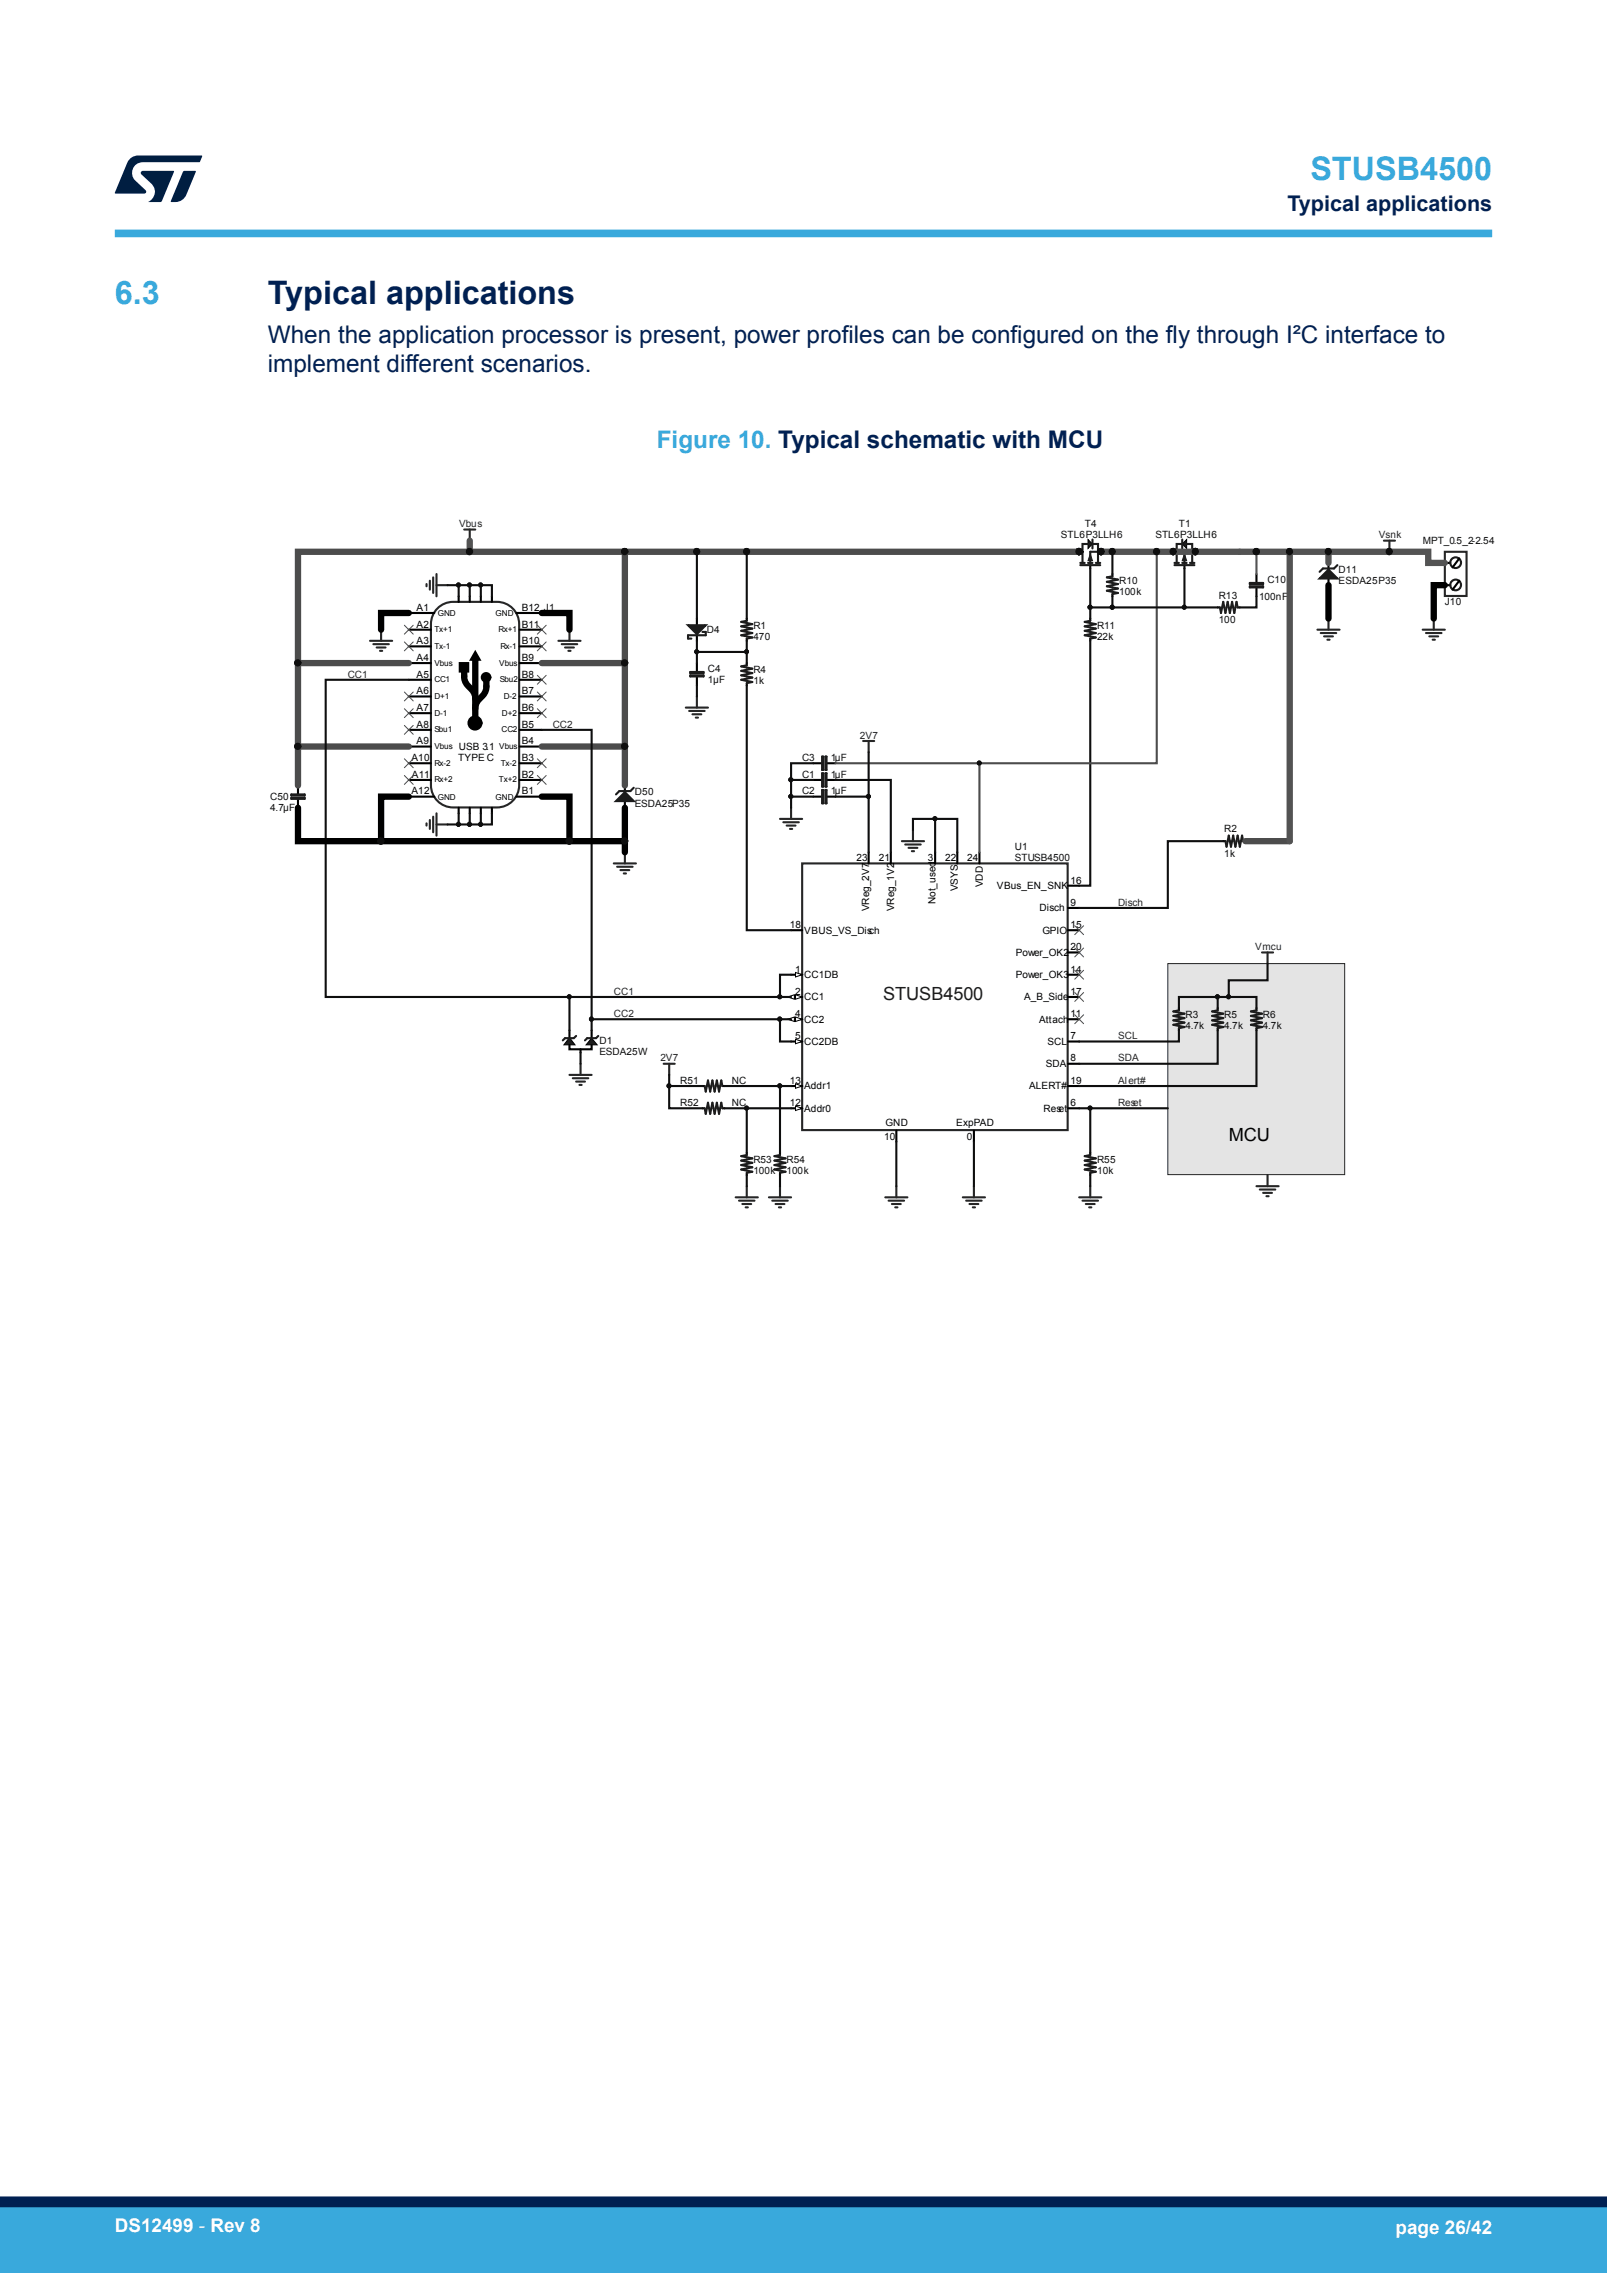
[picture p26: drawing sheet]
<svg xmlns="http://www.w3.org/2000/svg" width="210mm" height="297mm" viewBox="0 0 210 297" stroke-linecap="round" stroke-linejoin="round" font-family="sans-serif">
<defs><g id="words">
<g font-size="4.2" fill="#39a9dc">
<text x="171.2" y="23.5">STUSB4500</text>
<text x="15" y="39.8">6.3</text>
</g>
<text font-size="4.2" fill="#002052" x="35" y="39.8">Typical applications</text>
<g font-size="3.2" fill="#002052">
<text x="35" y="44.8">When the application processor is present, power profiles can be configured on the fly through I²C interface to</text>
<text x="35" y="48.6">implement different scenarios.</text>
</g>
<text font-size="3.2" fill="#39a9dc" x="85.8" y="58.6">Figure 10. Typical schematic with MCU</text>
<text font-size="2.8" fill="#002052" x="168.2" y="27.5">Typical applications</text>
<g font-size="2.5" fill="#fff">
<text x="15" y="291.6">DS12499 - Rev 8</text>
<text x="182.4" y="291.9">page 26/42</text>
</g>
<text font-size="2.4" fill="#1c1c1c" x="115.4" y="130.6">STUSB4500</text>
<text font-size="2.4" x="160.6" y="149.1">MCU</text>
<g font-size="1.3" fill="#262626">
<text x="60" y="68.9">Vbus</text>
<text x="180.2" y="70.3">Vsnk</text>
<text x="45.4" y="88.5">CC1</text>
<text x="72.2" y="95.1">CC2</text>
<text x="112.4" y="96.5">2V7</text>
<text x="146.1" y="118.4">Disch</text>
<text x="164" y="124.2">Vmcu</text>
<text x="80.2" y="130">CC1</text>
<text x="80.2" y="132.9">CC2</text>
<text x="146.1" y="135.8">SCL</text>
<text x="86.3" y="138.7">2V7</text>
<text x="146.1" y="138.7">SDA</text>
<text x="146.1" y="141.6">Alert#</text>
<text x="146.1" y="144.6">Reset</text>
</g>
<g font-size="1.3" fill="#0e0e0e">
<text x="138.6" y="70.3">STL6P3LLH6</text>
<text x="141.8" y="68.9">T4</text>
<text x="151" y="70.3">STL6P3LLH6</text>
<text x="154.1" y="68.9">T1</text>
<text x="185.9" y="71.1">MPT_0.5_2-2.54</text>
<text x="146.3" y="76.3">R10</text>
<text x="146.3" y="77.8">100k</text>
<text x="165.6" y="76.2">C10</text>
<text x="174.9" y="74.9">D11</text>
<text x="174.9" y="76.3">ESDA25P35</text>
<text x="92.4" y="82.7">D4</text>
<text x="98.4" y="82.2">R1</text>
<text x="98.4" y="83.6">470</text>
<text x="143.4" y="82.2">R11</text>
<text x="143.4" y="83.6">22k</text>
<text x="159.3" y="78.2">R13</text>
<text x="159.3" y="81.4">100</text>
<text x="164.5" y="78.4">100nF</text>
<text x="188.8" y="79.1">J10</text>
<text x="92.5" y="87.8">C4</text>
<text x="92.5" y="89.3">1µF</text>
<text x="98.4" y="88">R4</text>
<text x="98.4" y="89.4">1k</text>
<text x="104.8" y="99.4">C3</text>
<text x="104.8" y="101.6">C1</text>
<text x="108.6" y="99.4">1µF</text>
<text x="108.6" y="101.6">1µF</text>
<text x="35.3" y="104.5">C50</text>
<text x="35.3" y="106">4.7µF</text>
<text x="83" y="103.9">D50</text>
<text x="83" y="105.4">ESDA25P35</text>
<text x="104.8" y="103.8">C2</text>
<text x="108.6" y="103.8">1µF</text>
<text x="132.6" y="111.1">U1</text>
<text x="132.6" y="112.6">STUSB4500</text>
<text x="160" y="108.8">R2</text>
<text x="160" y="112">1k</text>
<text x="78.3" y="136.4">D1</text>
<text x="78.3" y="137.8">ESDA25W</text>
<text x="154.9" y="133">R3</text>
<text x="154.9" y="134.5">4.7k</text>
<text x="160" y="133">R5</text>
<text x="160" y="134.5">4.7k</text>
<text x="165" y="133">R6</text>
<text x="165" y="134.5">4.7k</text>
<text x="88.9" y="141.6">R51</text>
<text x="95.6" y="141.6">NC</text>
<text x="88.9" y="144.6">R52</text>
<text x="95.6" y="144.6">NC</text>
<text x="98.4" y="152">R53</text>
<text x="98.4" y="153.4">100k</text>
<text x="102.8" y="152">R54</text>
<text x="102.8" y="153.4">100k</text>
<text x="143.4" y="153.4">10k</text>
<text x="143.4" y="152">R55</text>
</g>
<g font-size="1.3">
<text x="54.4" y="82">A2</text>
<text x="54.4" y="79.8">A1</text>
<text x="68.2" y="82">B11</text>
<text x="68.2" y="79.8">B12 J1</text>
<text x="54.4" y="86.4">A4</text>
<text x="54.4" y="88.5">A5</text>
<text x="54.4" y="84.2">A3</text>
<text x="68.2" y="86.4">B9</text>
<text x="68.2" y="88.5">B8</text>
<text x="68.2" y="84.2">B10</text>
<text x="54.4" y="95.1">A8</text>
<text x="54.4" y="92.9">A7</text>
<text x="54.4" y="90.7">A6</text>
<text x="68.2" y="95.1">B5</text>
<text x="68.2" y="90.7">B7</text>
<text x="68.2" y="92.9">B6</text>
<text x="53.8" y="99.4">A10</text>
<text x="53.8" y="101.6">A11</text>
<text x="54.4" y="97.3">A9</text>
<text x="59.9" y="99.4">TYPE C</text>
<text x="59.9" y="98">USB 3.1</text>
<text x="68.2" y="101.6">B2</text>
<text x="68.2" y="97.3">B4</text>
<text x="68.2" y="99.4">B3</text>
<text x="53.8" y="103.8">A12</text>
<text x="68.2" y="103.8">B1</text>
<text x="111.9" y="112.6">23</text>
<text x="114.8" y="112.6">21</text>
<text x="121.2" y="112.6">3</text>
<text x="123.5" y="112.6">22</text>
<text x="126.4" y="112.6">24</text>
<text x="113.6" y="119.1" transform="rotate(-90 113.6 119.1)">VReg_2V7</text>
<text x="116.9" y="119.1" transform="rotate(-90 116.9 119.1)">VReg_1V2</text>
<text x="122.3" y="118.2" transform="rotate(-90 122.3 118.2)">Not_used</text>
<text x="125.2" y="116.5" transform="rotate(-90 125.2 116.5)">VSYS</text>
<text x="128.4" y="115.9" transform="rotate(-90 128.4 115.9)">VDD</text>
<text x="130.3" y="116.2">VBus_EN_SNK</text>
<text x="135.9" y="119.1">Disch</text>
<text x="139.9" y="115.5">16</text>
<text x="139.9" y="118.4">9</text>
<text x="103.2" y="121.3">18</text>
<text x="105.1" y="122">VBUS_VS_Disch</text>
<text x="132.8" y="124.9">Power_OK2</text>
<text x="136.2" y="122">GPIO</text>
<text x="139.9" y="121.3">15</text>
<text x="139.9" y="124.2">20</text>
<text x="103.9" y="130">2</text>
<text x="103.9" y="127.1">1</text>
<text x="105.1" y="130.7">CC1</text>
<text x="105.1" y="127.8">CC1DB</text>
<text x="132.8" y="127.8">Power_OK3</text>
<text x="133.8" y="130.7">A_B_Side</text>
<text x="139.9" y="130">17</text>
<text x="139.9" y="127.1">14</text>
<text x="103.9" y="135.8">5</text>
<text x="103.9" y="132.9">4</text>
<text x="105.1" y="136.5">CC2DB</text>
<text x="105.1" y="133.6">CC2</text>
<text x="135.8" y="133.6">Attach</text>
<text x="136.9" y="136.5">SCL</text>
<text x="139.9" y="135.8">7</text>
<text x="139.9" y="132.9">11</text>
<text x="103.2" y="141.6">13</text>
<text x="105.1" y="142.3">Addr1</text>
<text x="134.5" y="142.3">ALERT#</text>
<text x="136.7" y="139.4">SDA</text>
<text x="139.9" y="138.7">8</text>
<text x="139.9" y="141.6">19</text>
<text x="103.2" y="144.6">12</text>
<text x="105.1" y="145.3">Addr0</text>
<text x="115.6" y="148.9">10</text>
<text x="115.7" y="147.2">GND</text>
<text x="125" y="147.2">ExpPAD</text>
<text x="126.3" y="148.9">0</text>
<text x="136.4" y="145.3">Reset</text>
<text x="139.9" y="144.6">6</text>
</g>
<g font-size="1.1">
<text x="56.8" y="82.6">Tx+1</text>
<text x="57.2" y="80.5">GND</text>
<text x="64.8" y="80.5">GND</text>
<text x="65.1" y="82.6">Rx+1</text>
<text x="56.8" y="84.8">Tx-1</text>
<text x="56.8" y="87">Vbus</text>
<text x="56.8" y="89.2">CC1</text>
<text x="65.2" y="87">Vbus</text>
<text x="65.3" y="89.2">Sbu2</text>
<text x="65.4" y="84.8">Rx-1</text>
<text x="56.8" y="91.4">D+1</text>
<text x="56.8" y="93.5">D-1</text>
<text x="56.8" y="95.7">Sbu1</text>
<text x="65.5" y="95.7">CC2</text>
<text x="65.6" y="93.5">D+2</text>
<text x="65.8" y="91.4">D-2</text>
<text x="56.8" y="97.9">Vbus</text>
<text x="56.8" y="100.1">Rx-2</text>
<text x="65.2" y="97.9">Vbus</text>
<text x="65.4" y="100.1">Tx-2</text>
<text x="56.8" y="102.2">Rx+2</text>
<text x="57.2" y="104.5">GND</text>
<text x="64.8" y="104.5">GND</text>
<text x="65.2" y="102.2">Tx+2</text>
</g>
</g></defs>
<path d="M104.8 112.8h34.7v34.9h-34.7z" fill="none" stroke="#262626" stroke-width=".28"/>
<path d="M113.5 111.4v1.4M116.4 111.4v1.4M125.1 111.4v1.4M128 111.4v1.4M139.6 115.7h1.4M139.6 124.5h1.4M139.6 130.3h1.4M139.6 136.1h1.4M139.6 139h1.4M103.4 144.8h1.4" fill="none" stroke="#000" stroke-width=".28"/>
<path d="M104 144.5l.8 .3-.8 .3z" fill="#fefefe"/>
<path d="M104 144.5l.8 .3-.8 .3z" fill="none" stroke="#000" stroke-width=".13"/>
<path d="M103.4 141.9h1.4" fill="none" stroke="#000" stroke-width=".28"/>
<path d="M104 141.6l.8 .3-.8 .3z" fill="#fefefe"/>
<path d="M104 141.6l.8 .3-.8 .3z" fill="none" stroke="#000" stroke-width=".13"/>
<path d="M139.6 118.6h1.4M103.4 136.1h1.4M139.6 133.2h1.4M139.6 127.4h1.4M139.6 121.5h1.4M139.6 144.8h1.4" fill="none" stroke="#000" stroke-width=".28"/>
<path d="M104 135.8l.8 .3-.8 .3z" fill="#fefefe"/>
<path d="M104 135.8l.8 .3-.8 .3z" fill="none" stroke="#000" stroke-width=".13"/>
<path d="M103.4 133.2h1.4" fill="none" stroke="#000" stroke-width=".28"/>
<path d="M104 132.9l.8 .3-.8 .3z" fill="#fefefe"/>
<path d="M104 132.9l.8 .3-.8 .3z" fill="none" stroke="#000" stroke-width=".13"/>
<path d="M102.9 133.2l.9-.3v.6z" fill="#fefefe"/>
<path d="M102.9 133.2l.9-.3v.6z" fill="none" stroke="#000" stroke-width=".13"/>
<path d="M103.4 130.3h1.4" fill="none" stroke="#000" stroke-width=".28"/>
<path d="M104 130l.8 .3-.8 .3z" fill="#fefefe"/>
<path d="M104 130l.8 .3-.8 .3z" fill="none" stroke="#000" stroke-width=".13"/>
<path d="M102.9 130.3l.9-.3v.6z" fill="#fefefe"/>
<path d="M102.9 130.3l.9-.3v.6z" fill="none" stroke="#000" stroke-width=".13"/>
<path d="M103.4 127.4h1.4" fill="none" stroke="#000" stroke-width=".28"/>
<path d="M104 127.1l.8 .3-.8 .3z" fill="#fefefe"/>
<path d="M104 127.1l.8 .3-.8 .3z" fill="none" stroke="#000" stroke-width=".13"/>
<g fill="none" stroke="#000" stroke-width=".28">
<path d="M59.9 77.9v.7M61.4 77.9v.7M62.8 77.9v.7M64.3 77.9v.7M143.5 72.1h.4M53.4 99.7h2.9M53.4 80.1h3.4M53.4 82.3h2.9M53.4 84.5h2.9M53.4 86.6h2.9M53.4 88.8h2.9M53.4 91h2.9"/>
<path d="M53.4 93.2h2.9M53.4 95.4h2.9M53.4 97.5h2.9M60.1 86.6h1.1v1.1h-1.1zM62.1 85.2l.6 1h-1.2zM67.5 80.1h3.3M67.9 99.7h2.9M67.9 82.3h2.9M67.9 84.5h2.9M67.9 86.6h2.9M67.9 88.8h2.9M67.9 91h2.9"/>
<path d="M67.9 93.2h2.9M67.9 95.4h2.9M67.9 97.5h2.9M97.6 80.8v.3M97.6 83.4v.3M106.3 99.7h1.1M108 99.7h1.2M53.4 104.1h3.4M53.4 101.9h2.9M59.9 105.5v.8M61.4 105.5v.8M62.8 105.5v.8"/>
<path d="M64.3 105.5v.8M67.5 104.1h3.3M67.9 101.9h2.9M106.3 104.1h1.1M106.3 101.9h1.1M108 104.1h1.2M108 101.9h1.2M122.2 111.4v1.4M159.8 109.9h.3M162.5 109.9h.2M103.4 121.5h1.4M91.8 141.9h.3"/>
<path d="M91.8 144.8h.3M94.4 141.9h.3M94.4 144.8h.3M97.6 150.6v.3M97.6 153.2v.3M101.9 150.6v.3M101.9 153.2v.3M117.1 147.7v1.5M127.3 147.7v1.5M139.6 141.9h1.4"/>
<circle cx="62.1" cy="94.5" r=".85"/>
<circle cx="63.5" cy="88.5" r=".56"/>
</g>
<path d="M97.6 81.1l-.7 .2 1.4 .3-1.4 .2 1.4 .3-1.4 .3 1.4 .3-1.4 .3 1.4 .3-.7 .1M107.4 98.9h.2v1.7h-.2zM107.9 98.9h.1v1.7h-.1zM107.4 101h.2v1.8h-.2zM107.4 103.2h.2v1.8h-.2zM107.9 103.2h.1v1.8h-.1zM107.9 101h.1v1.8h-.1zM160.1 109.9l.2 .7 .3-1.4 .3 1.4 .3-1.4 .2 1.4 .3-1.4 .3 1.4 .3-1.4 .2 .7M92.1 141.9l.1 .7 .3-1.4 .3 1.4 .3-1.4 .3 1.4 .3-1.4 .3 1.4 .3-1.4 .1 .7M92.1 144.8l.1 .7 .3-1.4 .3 1.4 .3-1.4 .3 1.4 .3-1.4 .3 1.4 .3-1.4 .1 .7M97.6 150.9l-.7 .2 1.4 .3-1.4 .2 1.4 .3-1.4 .3 1.4 .3-1.4 .3 1.4 .3-.7 .1M101.9 150.9l-.7 .2 1.5 .3-1.5 .2 1.5 .3-1.5 .3 1.5 .3-1.5 .3 1.5 .3-.8 .1" fill="none" stroke="#1c1c1c" stroke-width=".28"/>
<g fill="none" stroke="#262626" stroke-width=".28">
<path d="M57.4 79.3l.5-.4 .6-.2 .7-.1h5.7a2.9 2.9 0 0 1 2.9 3v21a2.9 2.9 0 0 1-2.9 2.9h-5.7a2.9 2.9 0 0 1-2.9-2.9v-21a2.91 2.91 0 0 1 1.1-2.3zM60.7 69.2h1.4M61.4 69.2v1.4M112.8 96.8h1.4M113.5 96.8v1.5M80.2 112.8h2.9M80.6 113.3h2.1M81.1 113.7h1.1M81.5 114.1h.3M81.7 111.4v1.4M75.9 139v1.5M86.7 139h1.5"/>
<path d="M87.4 139v1.5M74.4 140.5h2.9M74.9 140.9h2M75.3 141.3h1.1M75.7 141.8h.3M96.1 156.4h2.9M96.6 156.9h2M97 157.3h1.2M97.4 157.8h.3M97.6 155v1.4M100.5 156.4h2.9M100.9 156.9h2"/>
<path d="M101.3 157.3h1.2M101.8 157.8h.3M101.9 155v1.4M115.7 156.4h2.9M116.1 156.9h2M116.6 157.3h1.1M117 157.8h.3M117.1 155v1.4M125.8 156.4h2.9M126.3 156.9h2M126.7 157.3h1.1M127.1 157.8h.3"/>
<path d="M127.3 155v1.4"/>
</g>
<g fill="#000">
<path d="M60.1 86.6h1.1v1.1h-1.1z"/>
<circle cx="62.1" cy="94.5" r=".85"/>
<circle cx="63.5" cy="88.5" r=".56"/>
</g>
<path d="M62.1 85.2l.6 1h-1.2z" fill="#000"/>
<path d="M60.7 87.8v.6a2.71 2.71 0 0 0 1.1 1.9l.3 .5v.5M62.1 86.2v8.1M63.6 89.1v.6a2.71 2.71 0 0 1-1.2 1.9l-.2 .5-.1 .5" fill="none" stroke="#000" stroke-width=".83"/>
<g fill="none" stroke="#4c4c4c" stroke-width=".13">
<path d="M52.8 81.7l1.2 1.2M52.8 83.9l1.2 1.1M52.8 94.8l1.2 1.1M52.8 99.1l1.2 1.2M54 81.7l-1.2 1.2M54 83.9l-1.2 1.1M54 94.8l-1.2 1.1M54 99.1l-1.2 1.2M70.2 99.1l1.2 1.2M70.2 88.2l1.2 1.2M70.2 83.9l1.2 1.1M70.2 81.7l1.2 1.2"/>
<path d="M71.4 99.1l-1.2 1.2M71.4 88.2l-1.2 1.2M71.4 83.9l-1.2 1.1M71.4 81.7l-1.2 1.2M52.8 101.3l1.2 1.2M54 101.3l-1.2 1.2M70.2 101.3l1.2 1.2M71.4 101.3l-1.2 1.2"/>
</g>
<circle cx="143.9" cy="72.1" r=".41" fill="#0e0e0e"/>
<circle cx="143.9" cy="72.1" r=".41" fill="none" stroke="#0e0e0e" stroke-width=".13"/>
<path d="M141 72.1h.5M142.5 73.8v.5" fill="none" stroke="#000" stroke-width=".28"/>
<circle cx="141" cy="72.1" r=".41" fill="#0e0e0e"/>
<circle cx="141" cy="72.1" r=".41" fill="none" stroke="#0e0e0e" stroke-width=".13"/>
<path d="M141.2 73.8h2.6M141.2 73.6h.5M141.5 72.1v1.5M142.2 73.6h.6M142.5 73.6v-1.5h1v1.5M143.2 73.6h.6" fill="none" stroke="#1c1c1c" stroke-width=".28"/>
<path d="M142.5 72.4l.3 .9h-.6z" fill="#1c1c1c"/>
<path d="M142.5 72.4l.3 .9h-.6z" fill="none" stroke="#1c1c1c" stroke-width=".13"/>
<path d="M142.2 70.5l.6 .6-.6 .6z" fill="#1c1c1c"/>
<path d="M142.2 70.5l.6 .6-.6 .6z" fill="none" stroke="#000" stroke-width=".13"/>
<path d="M142.2 71.1h-.7v1M142.8 70.5v1.2M142.8 71.1h.7v1" fill="none" stroke="#1c1c1c" stroke-width=".28"/>
<path d="M141 72.1h.5" fill="none" stroke="#000" stroke-width=".28"/>
<circle cx="141" cy="72.1" r=".41" fill="#0e0e0e"/>
<circle cx="141" cy="72.1" r=".41" fill="none" stroke="#0e0e0e" stroke-width=".13"/>
<path d="M141 72.1h.5" fill="none" stroke="#000" stroke-width=".28"/>
<circle cx="141" cy="72.1" r=".41" fill="#0e0e0e"/>
<circle cx="141" cy="72.1" r=".41" fill="none" stroke="#0e0e0e" stroke-width=".13"/>
<path d="M141 72.1h.5" fill="none" stroke="#000" stroke-width=".28"/>
<circle cx="141" cy="72.1" r=".41" fill="#0e0e0e"/>
<circle cx="141" cy="72.1" r=".41" fill="none" stroke="#0e0e0e" stroke-width=".13"/>
<path d="M143.5 72.1h.4" fill="none" stroke="#000" stroke-width=".28"/>
<circle cx="143.9" cy="72.1" r=".41" fill="#0e0e0e"/>
<circle cx="143.9" cy="72.1" r=".41" fill="none" stroke="#0e0e0e" stroke-width=".13"/>
<path d="M143.5 72.1h.4" fill="none" stroke="#000" stroke-width=".28"/>
<circle cx="143.9" cy="72.1" r=".41" fill="#0e0e0e"/>
<circle cx="143.9" cy="72.1" r=".41" fill="none" stroke="#0e0e0e" stroke-width=".13"/>
<circle cx="143.9" cy="72.1" r=".41" fill="#0e0e0e"/>
<circle cx="143.9" cy="72.1" r=".41" fill="none" stroke="#0e0e0e" stroke-width=".13"/>
<circle cx="141" cy="72.1" r=".41" fill="#0e0e0e"/>
<circle cx="141" cy="72.1" r=".41" fill="none" stroke="#0e0e0e" stroke-width=".13"/>
<circle cx="141" cy="72.1" r=".41" fill="#0e0e0e"/>
<circle cx="141" cy="72.1" r=".41" fill="none" stroke="#0e0e0e" stroke-width=".13"/>
<circle cx="141" cy="72.1" r=".41" fill="#0e0e0e"/>
<circle cx="141" cy="72.1" r=".41" fill="none" stroke="#0e0e0e" stroke-width=".13"/>
<circle cx="141" cy="72.1" r=".41" fill="#0e0e0e"/>
<circle cx="141" cy="72.1" r=".41" fill="none" stroke="#0e0e0e" stroke-width=".13"/>
<circle cx="143.9" cy="72.1" r=".41" fill="#0e0e0e"/>
<circle cx="143.9" cy="72.1" r=".41" fill="none" stroke="#0e0e0e" stroke-width=".13"/>
<circle cx="143.9" cy="72.1" r=".41" fill="#0e0e0e"/>
<circle cx="143.9" cy="72.1" r=".41" fill="none" stroke="#0e0e0e" stroke-width=".13"/>
<path d="M145.4 75v.3M145.4 77.6v.3M153.3 72.1h.5M142.5 80.8v.3M142.5 83.4v.3" fill="none" stroke="#000" stroke-width=".28"/>
<path d="M145.4 75.3l-.8 .1 1.5 .3-1.5 .3 1.5 .3-1.5 .3 1.5 .3-1.5 .3 1.5 .3-.7 .1M142.5 81.1l-.8 .2 1.5 .3-1.5 .2 1.5 .3-1.5 .3 1.5 .3-1.5 .3 1.5 .3-.7 .1" fill="none" stroke="#1c1c1c" stroke-width=".28"/>
<circle cx="153.3" cy="72.1" r=".41" fill="#0e0e0e"/>
<circle cx="153.3" cy="72.1" r=".41" fill="none" stroke="#0e0e0e" stroke-width=".13"/>
<path d="M154.8 73.8v.5M155.8 72.1h.4" fill="none" stroke="#000" stroke-width=".28"/>
<circle cx="156.2" cy="72.1" r=".41" fill="#0e0e0e"/>
<circle cx="156.2" cy="72.1" r=".41" fill="none" stroke="#0e0e0e" stroke-width=".13"/>
<path d="M153.5 73.8h2.6M153.5 73.6h.6M153.8 73.6v-1.5h1v1.5M154.5 73.6h.6M155.5 73.6h.6M155.8 72.1v1.5" fill="none" stroke="#1c1c1c" stroke-width=".28"/>
<path d="M154.8 72.4l.3 .9h-.6z" fill="#1c1c1c"/>
<path d="M154.8 72.4l.3 .9h-.6z" fill="none" stroke="#1c1c1c" stroke-width=".13"/>
<path d="M155.1 70.5v1.2l-.6-.6z" fill="#1c1c1c"/>
<path d="M155.1 70.5v1.2l-.6-.6z" fill="none" stroke="#000" stroke-width=".13"/>
<path d="M154.5 70.5v1.2M154.5 71.1h-.7v1M155.1 71.1h.7v1" fill="none" stroke="#1c1c1c" stroke-width=".28"/>
<path d="M155.8 72.1h.4" fill="none" stroke="#000" stroke-width=".28"/>
<circle cx="156.2" cy="72.1" r=".41" fill="#0e0e0e"/>
<circle cx="156.2" cy="72.1" r=".41" fill="none" stroke="#0e0e0e" stroke-width=".13"/>
<path d="M155.8 72.1h.4" fill="none" stroke="#000" stroke-width=".28"/>
<circle cx="156.2" cy="72.1" r=".41" fill="#0e0e0e"/>
<circle cx="156.2" cy="72.1" r=".41" fill="none" stroke="#0e0e0e" stroke-width=".13"/>
<path d="M155.8 72.1h.4" fill="none" stroke="#000" stroke-width=".28"/>
<circle cx="156.2" cy="72.1" r=".41" fill="#0e0e0e"/>
<circle cx="156.2" cy="72.1" r=".41" fill="none" stroke="#0e0e0e" stroke-width=".13"/>
<path d="M153.3 72.1h.5" fill="none" stroke="#000" stroke-width=".28"/>
<circle cx="153.3" cy="72.1" r=".41" fill="#0e0e0e"/>
<circle cx="153.3" cy="72.1" r=".41" fill="none" stroke="#0e0e0e" stroke-width=".13"/>
<path d="M153.3 72.1h.5" fill="none" stroke="#000" stroke-width=".28"/>
<circle cx="153.3" cy="72.1" r=".41" fill="#0e0e0e"/>
<circle cx="153.3" cy="72.1" r=".41" fill="none" stroke="#0e0e0e" stroke-width=".13"/>
<circle cx="153.3" cy="72.1" r=".41" fill="#0e0e0e"/>
<circle cx="153.3" cy="72.1" r=".41" fill="none" stroke="#0e0e0e" stroke-width=".13"/>
<circle cx="156.2" cy="72.1" r=".41" fill="#0e0e0e"/>
<circle cx="156.2" cy="72.1" r=".41" fill="none" stroke="#0e0e0e" stroke-width=".13"/>
<circle cx="156.2" cy="72.1" r=".41" fill="#0e0e0e"/>
<circle cx="156.2" cy="72.1" r=".41" fill="none" stroke="#0e0e0e" stroke-width=".13"/>
<circle cx="156.2" cy="72.1" r=".41" fill="#0e0e0e"/>
<circle cx="156.2" cy="72.1" r=".41" fill="none" stroke="#0e0e0e" stroke-width=".13"/>
<circle cx="156.2" cy="72.1" r=".41" fill="#0e0e0e"/>
<circle cx="156.2" cy="72.1" r=".41" fill="none" stroke="#0e0e0e" stroke-width=".13"/>
<circle cx="153.3" cy="72.1" r=".41" fill="#0e0e0e"/>
<circle cx="153.3" cy="72.1" r=".41" fill="none" stroke="#0e0e0e" stroke-width=".13"/>
<circle cx="153.3" cy="72.1" r=".41" fill="#0e0e0e"/>
<circle cx="153.3" cy="72.1" r=".41" fill="none" stroke="#0e0e0e" stroke-width=".13"/>
<g fill="none" stroke="#262626" stroke-width=".28">
<path d="M55.7 76.3v.3M56.2 75.9v1.1M56.6 75.4v2.1M57 75v2.9M57 76.5h1.5M180.8 70.6h1.5M181.6 70.6v1.5M48.4 83.7h2.8M48.8 84.2h2M49.2 84.6h1.2M49.7 85h.2M49.8 82.3v1.4"/>
<path d="M73 83.7h2.9M73.4 84.2h2M73.8 84.6h1.2M74.3 85h.3M74.4 82.3v1.4M185.9 82.3h2.9M186.3 82.7h2.1M186.8 83.2h1.1M187.2 83.6h.3M187.4 80.8v1.5M55.7 107.6v.3M56.2 107.1v1.2"/>
<path d="M56.6 106.7v2M57 106.3v2.9M57 107.7h1.5M101.9 107h2.9M102.4 107.4h2M102.8 107.9h1.2M103.2 108.3h.3M103.4 105.5v1.5M141 156.4h2.9M141.5 156.9h2M141.9 157.3h1.2M142.3 157.8h.3"/>
<path d="M142.5 155v1.4"/>
</g>
<path d="M142.5 150.6v.3M142.5 153.2v.3" fill="none" stroke="#000" stroke-width=".28"/>
<path d="M142.5 150.9l-.8 .2 1.5 .3-1.5 .2 1.5 .3-1.5 .3 1.5 .3-1.5 .3 1.5 .3-.7 .1" fill="none" stroke="#1c1c1c" stroke-width=".28"/>
<circle cx="181.5" cy="72.1" r=".41" fill="#0e0e0e"/>
<circle cx="181.5" cy="72.1" r=".41" fill="none" stroke="#0e0e0e" stroke-width=".13"/>
<path d="M164.2 75v1.2M164.2 76.8v1.1M188.8 76.5h.7M188.8 73.6h.7M190.7 75.9l-.9 1.1M190.7 73l-.9 1.1M38.9 102.6v1.2M38.9 104.4v1.1M74.4 134.6v1.1M75.9 137.1v.4M77.3 134.6v1.1" fill="none" stroke="#000" stroke-width=".28"/>
<g fill="none" stroke="#1c1c1c" stroke-width=".28">
<path d="M163.3 76.2h1.8v.1h-1.8zM163.3 76.6h1.8v.2h-1.8zM38.1 103.8h1.7v.1h-1.7zM38.1 104.2h1.7v.2h-1.7z"/>
<circle cx="190.2" cy="73.5" r=".7"/>
<circle cx="190.2" cy="76.4" r=".7"/>
</g>
<path d="M188.8 72.1h2.8v5.8h-2.8zM172.2 82.3h2.9M172.6 82.7h2M173 83.2h1.2M173.5 83.6h.2M173.6 80.8v1.5" fill="none" stroke="#262626" stroke-width=".28"/>
<path d="M74.4 135.6l.7 .9h-1.4z" fill="#1c1c1c"/>
<path d="M74.4 135.6l.7 .9h-1.4z" fill="none" stroke="#000" stroke-width=".13"/>
<path d="M75.3 135.4l-.3 .3h-1.2l-.3 .2" fill="none" stroke="#1c1c1c" stroke-width=".28"/>
<path d="M74.4 136.5v.6h2.9v-.6" fill="none" stroke="#000" stroke-width=".28"/>
<path d="M77.3 135.7l.7 .8h-1.4z" fill="#1c1c1c"/>
<path d="M77.3 135.7l.7 .8h-1.4z" fill="none" stroke="#000" stroke-width=".13"/>
<path d="M78.2 135.4l-.3 .3h-1.2l-.3 .2" fill="none" stroke="#1c1c1c" stroke-width=".28"/>
<path d="M173.6 73.6v.8M173.6 75.6v.9" fill="none" stroke="#000" stroke-width=".28"/>
<path d="M173.6 74.4l1.2 1.2h-2.4z" fill="#1c1c1c"/>
<path d="M173.6 74.4l1.2 1.2h-2.4zM174.8 73.8l-.5 .5h-1.4l-.5 .4" fill="none" stroke="#1c1c1c" stroke-width=".28"/>
<path d="M81.7 102.6v.9M81.7 104.7v.8" fill="none" stroke="#000" stroke-width=".28"/>
<path d="M81.7 103.5l1.1 1.2h-2.3z" fill="#1c1c1c"/>
<path d="M159.4 79.4l.2 .7 .2-1.5 .3 1.5 .3-1.5 .3 1.5 .3-1.5 .3 1.5 .3-1.5 .1 .8M90.2 88.2h1.7v.2h-1.7zM90.2 87.8h1.7v.2h-1.7zM97.6 86.9l-.7 .2 1.4 .3-1.4 .3 1.4 .3-1.4 .2 1.4 .3-1.4 .3 1.4 .3-.7 .2M81.7 103.5l1.1 1.2h-2.3zM82.8 102.9l-.4 .5h-1.5l-.4 .4" fill="none" stroke="#1c1c1c" stroke-width=".28"/>
<path d="M159.1 79.4h.3M161.7 79.4h.3M91.1 80.8v.9M91.1 82.9v.8M91.1 86.6v1.2M91.1 88.4v1.2M97.6 86.6v.3M97.6 89.3v.3" fill="none" stroke="#000" stroke-width=".28"/>
<path d="M89.6 92.5h2.9M90.1 92.9h2M90.5 93.3h1.1M90.9 93.8h.3M91.1 91v1.5" fill="none" stroke="#262626" stroke-width=".28"/>
<path d="M89.9 81.7h2.3l-1.1 1.2z" fill="#1c1c1c"/>
<path d="M89.9 81.7h2.3l-1.1 1.2zM91.8 82.6h.4v.4h-2.3v.4h.4" fill="none" stroke="#1c1c1c" stroke-width=".28"/>
<path d="M117.9 109.9h2.9M118.3 110.3h2M118.7 110.8h1.2M119.2 111.2h.2M119.3 108.5v1.4" fill="none" stroke="#262626" stroke-width=".28"/>
<path d="M140.4 121l1.2 1.1M140.4 123.9l1.2 1.1M140.4 126.8l1.2 1.1M140.4 129.7l1.2 1.2M141.6 121l-1.2 1.1M141.6 123.9l-1.2 1.1M141.6 126.8l-1.2 1.1M141.6 129.7l-1.2 1.2" fill="none" stroke="#4c4c4c" stroke-width=".13"/>
<path d="M152.6 125.9h23.1v27.6h-23.1z" fill="#e4e4e4"/>
<path d="M152.6 125.9h23.1v27.6h-23.1z" fill="none" stroke="#262626" stroke-width=".13"/>
<path d="M52.8 90.4l1.2 1.2M52.8 92.6l1.2 1.2M54 90.4l-1.2 1.2M54 92.6l-1.2 1.2M70.2 90.4l1.2 1.2M70.2 92.6l1.2 1.2M71.4 90.4l-1.2 1.2M71.4 92.6l-1.2 1.2M140.4 132.6l1.2 1.2M141.6 132.6l-1.2 1.2" fill="none" stroke="#4c4c4c" stroke-width=".13"/>
<path d="M164.9 124.5h1.5M165.6 124.5v1.4M164.2 155h2.9M164.6 155.4h2.1M165.1 155.9h1.1M165.5 156.3h.3M165.6 153.5v1.5" fill="none" stroke="#262626" stroke-width=".28"/>
<path d="M154.1 131.7v.3M154.1 134.3v.3M159.1 131.7v.3M159.1 134.3v.3M164.2 131.7v.3M164.2 134.3v.3" fill="none" stroke="#000" stroke-width=".28"/>
<path d="M154.1 132l-.8 .2 1.5 .3-1.5 .2 1.5 .3-1.5 .3 1.5 .3-1.5 .3 1.5 .3-.7 .1M159.1 132l-.7 .2 1.4 .3-1.4 .2 1.4 .3-1.4 .3 1.4 .3-1.4 .3 1.4 .3-.7 .1M164.2 132l-.7 .2 1.4 .3-1.4 .2 1.4 .3-1.4 .3 1.4 .3-1.4 .3 1.4 .3-.7 .1" fill="none" stroke="#1c1c1c" stroke-width=".28"/>
<path d="M160.6 147h7.2v4.3h-7.2z" fill="none" stroke="#e4e4e4" stroke-width=".13"/>
<path d="M109.2 101.9h7.2v9.5M74.4 130.3v4.3M75.9 137.5v1.5" fill="none" stroke="#0e0e0e" stroke-width=".28"/>
<circle cx="74.4" cy="130.2" r=".26" fill="#0e0e0e"/>
<circle cx="74.4" cy="130.2" r=".26" fill="none" stroke="#0e0e0e" stroke-width=".13"/>
<path d="M103.4 127.4h-1.5v2.9" fill="none" stroke="#0e0e0e" stroke-width=".28"/>
<circle cx="101.9" cy="130.2" r=".26" fill="#0e0e0e"/>
<circle cx="101.9" cy="130.2" r=".26" fill="none" stroke="#0e0e0e" stroke-width=".13"/>
<path d="M101.9 133.2v2.9h1.5" fill="none" stroke="#0e0e0e" stroke-width=".28"/>
<circle cx="101.9" cy="133.2" r=".27" fill="#0e0e0e"/>
<circle cx="101.9" cy="133.2" r=".27" fill="none" stroke="#0e0e0e" stroke-width=".13"/>
<path d="M101.9 141.9v8.7" fill="none" stroke="#0e0e0e" stroke-width=".28"/>
<circle cx="101.9" cy="141.9" r=".27" fill="#0e0e0e"/>
<circle cx="101.9" cy="141.9" r=".27" fill="none" stroke="#0e0e0e" stroke-width=".13"/>
<path d="M97.6 144.8v5.8" fill="none" stroke="#0e0e0e" stroke-width=".28"/>
<circle cx="97.6" cy="144.8" r=".26" fill="#0e0e0e"/>
<circle cx="97.6" cy="144.8" r=".26" fill="none" stroke="#0e0e0e" stroke-width=".13"/>
<path d="M59.9 76.5v1.4M97.6 153.5v1.5M101.9 153.5v1.5M117.1 149.2v5.8M127.3 149.2v5.8" fill="none" stroke="#0e0e0e" stroke-width=".28"/>
<circle cx="59.9" cy="76.4" r=".26" fill="#0e0e0e"/>
<circle cx="59.9" cy="76.4" r=".26" fill="none" stroke="#0e0e0e" stroke-width=".13"/>
<path d="M61.4 76.5v1.4" fill="none" stroke="#0e0e0e" stroke-width=".28"/>
<circle cx="61.4" cy="76.4" r=".26" fill="#0e0e0e"/>
<circle cx="61.4" cy="76.4" r=".26" fill="none" stroke="#0e0e0e" stroke-width=".13"/>
<path d="M62.8 76.5v1.4" fill="none" stroke="#0e0e0e" stroke-width=".28"/>
<circle cx="62.8" cy="76.4" r=".26" fill="#0e0e0e"/>
<circle cx="62.8" cy="76.4" r=".26" fill="none" stroke="#0e0e0e" stroke-width=".13"/>
<path d="M59.9 106.3v1.4" fill="none" stroke="#0e0e0e" stroke-width=".28"/>
<circle cx="59.9" cy="107.7" r=".26" fill="#0e0e0e"/>
<circle cx="59.9" cy="107.7" r=".26" fill="none" stroke="#0e0e0e" stroke-width=".13"/>
<path d="M61.4 106.3v1.4" fill="none" stroke="#0e0e0e" stroke-width=".28"/>
<circle cx="61.3" cy="107.7" r=".27" fill="#0e0e0e"/>
<circle cx="61.3" cy="107.7" r=".27" fill="none" stroke="#0e0e0e" stroke-width=".13"/>
<path d="M62.8 106.3v1.4" fill="none" stroke="#0e0e0e" stroke-width=".28"/>
<circle cx="62.8" cy="107.7" r=".26" fill="#0e0e0e"/>
<circle cx="62.8" cy="107.7" r=".26" fill="none" stroke="#0e0e0e" stroke-width=".13"/>
<path d="M53.4 80.1h-3.6v2.2M70.8 80.1h3.6v2.2" fill="none" stroke="#000" stroke-width=".83"/>
<path d="M38.9 86.6h14.5" fill="none" stroke="#4c4c4c" stroke-width=".83"/>
<circle cx="38.9" cy="86.6" r=".41" fill="#0e0e0e"/>
<circle cx="38.9" cy="86.6" r=".41" fill="none" stroke="#0e0e0e" stroke-width=".13"/>
<path d="M70.8 97.5h10.9" fill="none" stroke="#4c4c4c" stroke-width=".83"/>
<circle cx="81.6" cy="97.5" r=".41" fill="#0e0e0e"/>
<circle cx="81.6" cy="97.5" r=".41" fill="none" stroke="#0e0e0e" stroke-width=".13"/>
<path d="M70.8 104.1h3.6v5.8" fill="none" stroke="#000" stroke-width=".83"/>
<circle cx="74.4" cy="109.9" r=".41" fill="#0e0e0e"/>
<circle cx="74.4" cy="109.9" r=".41" fill="none" stroke="#0e0e0e" stroke-width=".13"/>
<path d="M38.9 97.5h14.5" fill="none" stroke="#4c4c4c" stroke-width=".83"/>
<circle cx="38.9" cy="97.5" r=".41" fill="#0e0e0e"/>
<circle cx="38.9" cy="97.5" r=".41" fill="none" stroke="#0e0e0e" stroke-width=".13"/>
<path d="M61.4 70.6v1.5" fill="none" stroke="#535353" stroke-width=".83"/>
<circle cx="61.4" cy="72.1" r=".41" fill="#0e0e0e"/>
<circle cx="61.4" cy="72.1" r=".41" fill="none" stroke="#0e0e0e" stroke-width=".13"/>
<path d="M53.4 104.1h-3.6v5.8" fill="none" stroke="#000" stroke-width=".83"/>
<circle cx="49.8" cy="109.9" r=".41" fill="#0e0e0e"/>
<circle cx="49.8" cy="109.9" r=".41" fill="none" stroke="#0e0e0e" stroke-width=".13"/>
<path d="M97.6 72.1v8.7M97.6 89.6v31.9h5.8" fill="none" stroke="#0e0e0e" stroke-width=".28"/>
<circle cx="97.6" cy="72.1" r=".41" fill="#0e0e0e"/>
<circle cx="97.6" cy="72.1" r=".41" fill="none" stroke="#0e0e0e" stroke-width=".13"/>
<path d="M145.4 72.1v2.9" fill="none" stroke="#0e0e0e" stroke-width=".28"/>
<circle cx="145.3" cy="72.1" r=".41" fill="#0e0e0e"/>
<circle cx="145.3" cy="72.1" r=".41" fill="none" stroke="#0e0e0e" stroke-width=".13"/>
<path d="M142.5 83.7v32h-1.5M87.4 140.5v1.4h4.4" fill="none" stroke="#0e0e0e" stroke-width=".28"/>
<circle cx="87.4" cy="141.9" r=".26" fill="#0e0e0e"/>
<circle cx="87.4" cy="141.9" r=".26" fill="none" stroke="#0e0e0e" stroke-width=".13"/>
<path d="M103.4 104.1v1.4" fill="none" stroke="#0e0e0e" stroke-width=".28"/>
<circle cx="103.3" cy="104.1" r=".26" fill="#0e0e0e"/>
<circle cx="103.3" cy="104.1" r=".26" fill="none" stroke="#0e0e0e" stroke-width=".13"/>
<path d="M109.2 104.1h4.3v7.3" fill="none" stroke="#0e0e0e" stroke-width=".28"/>
<circle cx="113.5" cy="104.1" r=".26" fill="#0e0e0e"/>
<circle cx="113.5" cy="104.1" r=".26" fill="none" stroke="#0e0e0e" stroke-width=".13"/>
<path d="M142.5 144.8v5.8" fill="none" stroke="#0e0e0e" stroke-width=".28"/>
<circle cx="142.4" cy="144.8" r=".26" fill="#0e0e0e"/>
<circle cx="142.4" cy="144.8" r=".26" fill="none" stroke="#0e0e0e" stroke-width=".13"/>
<path d="M142.5 79.4v1.4M142.5 153.5v1.5" fill="none" stroke="#0e0e0e" stroke-width=".28"/>
<path d="M188.8 76.5h-1.4v4.3" fill="none" stroke="#000" stroke-width=".83"/>
<circle cx="142.4" cy="79.3" r=".26" fill="#0e0e0e"/>
<circle cx="142.4" cy="79.3" r=".26" fill="none" stroke="#0e0e0e" stroke-width=".13"/>
<path d="M70.8 95.4h6.5v37.8M159.8 109.9h-7.2v8.7h-11.6" fill="none" stroke="#0e0e0e" stroke-width=".28"/>
<circle cx="77.3" cy="133.2" r=".26" fill="#0e0e0e"/>
<circle cx="77.3" cy="133.2" r=".26" fill="none" stroke="#0e0e0e" stroke-width=".13"/>
<path d="M162.7 109.9h5.8" fill="none" stroke="#4c4c4c" stroke-width=".83"/>
<path d="M151.2 72.1v27.6h-23.2" fill="none" stroke="#4c4c4c" stroke-width=".28"/>
<circle cx="151.1" cy="72.1" r=".41" fill="#0e0e0e"/>
<circle cx="151.1" cy="72.1" r=".41" fill="none" stroke="#0e0e0e" stroke-width=".13"/>
<circle cx="128" cy="99.7" r=".26" fill="#0e0e0e"/>
<circle cx="128" cy="99.7" r=".26" fill="none" stroke="#0e0e0e" stroke-width=".13"/>
<path d="M109.2 99.7h18.8v11.7" fill="none" stroke="#4c4c4c" stroke-width=".28"/>
<circle cx="128" cy="99.7" r=".26" fill="#0e0e0e"/>
<circle cx="128" cy="99.7" r=".26" fill="none" stroke="#0e0e0e" stroke-width=".13"/>
<path d="M81.7 109.9v1.5" fill="none" stroke="#000" stroke-width=".83"/>
<circle cx="81.6" cy="109.9" r=".41" fill="#0e0e0e"/>
<circle cx="81.6" cy="109.9" r=".41" fill="none" stroke="#0e0e0e" stroke-width=".13"/>
<path d="M106.3 99.7h-2.9v2.2" fill="none" stroke="#0e0e0e" stroke-width=".28"/>
<circle cx="103.3" cy="101.9" r=".26" fill="#0e0e0e"/>
<circle cx="103.3" cy="101.9" r=".26" fill="none" stroke="#0e0e0e" stroke-width=".13"/>
<path d="M106.3 101.9h-2.9v2.2h2.9" fill="none" stroke="#0e0e0e" stroke-width=".28"/>
<circle cx="103.3" cy="101.9" r=".26" fill="#0e0e0e"/>
<circle cx="103.3" cy="101.9" r=".26" fill="none" stroke="#0e0e0e" stroke-width=".13"/>
<circle cx="103.3" cy="104.1" r=".26" fill="#0e0e0e"/>
<circle cx="103.3" cy="104.1" r=".26" fill="none" stroke="#0e0e0e" stroke-width=".13"/>
<path d="M113.5 98.3v5.8" fill="none" stroke="#0e0e0e" stroke-width=".28"/>
<circle cx="113.5" cy="104.1" r=".26" fill="#0e0e0e"/>
<circle cx="113.5" cy="104.1" r=".26" fill="none" stroke="#0e0e0e" stroke-width=".13"/>
<path d="M70.8 86.6h10.9" fill="none" stroke="#4c4c4c" stroke-width=".83"/>
<circle cx="81.6" cy="86.6" r=".41" fill="#0e0e0e"/>
<circle cx="81.6" cy="86.6" r=".41" fill="none" stroke="#0e0e0e" stroke-width=".13"/>
<path d="M87.4 141.9v2.9h4.4" fill="none" stroke="#0e0e0e" stroke-width=".28"/>
<circle cx="87.4" cy="141.9" r=".26" fill="#0e0e0e"/>
<circle cx="87.4" cy="141.9" r=".26" fill="none" stroke="#0e0e0e" stroke-width=".13"/>
<path d="M154.8 74.3v5.1" fill="none" stroke="#0e0e0e" stroke-width=".28"/>
<circle cx="154.8" cy="79.3" r=".26" fill="#0e0e0e"/>
<circle cx="154.8" cy="79.3" r=".26" fill="none" stroke="#0e0e0e" stroke-width=".13"/>
<path d="M173.6 76.5v4.3" fill="none" stroke="#000" stroke-width=".83"/>
<path d="M145.4 77.9v1.5" fill="none" stroke="#0e0e0e" stroke-width=".28"/>
<circle cx="145.3" cy="79.3" r=".26" fill="#0e0e0e"/>
<circle cx="145.3" cy="79.3" r=".26" fill="none" stroke="#0e0e0e" stroke-width=".13"/>
<path d="M142.5 79.4h2.9" fill="none" stroke="#0e0e0e" stroke-width=".28"/>
<circle cx="145.3" cy="79.3" r=".26" fill="#0e0e0e"/>
<circle cx="145.3" cy="79.3" r=".26" fill="none" stroke="#0e0e0e" stroke-width=".13"/>
<circle cx="142.4" cy="79.3" r=".26" fill="#0e0e0e"/>
<circle cx="142.4" cy="79.3" r=".26" fill="none" stroke="#0e0e0e" stroke-width=".13"/>
<path d="M142.5 74.3v5.1" fill="none" stroke="#0e0e0e" stroke-width=".28"/>
<circle cx="142.4" cy="79.3" r=".26" fill="#0e0e0e"/>
<circle cx="142.4" cy="79.3" r=".26" fill="none" stroke="#0e0e0e" stroke-width=".13"/>
<path d="M164.2 77.9v1.5h-2.2M97.6 85.2h-6.5v1.4" fill="none" stroke="#0e0e0e" stroke-width=".28"/>
<circle cx="91" cy="85.2" r=".26" fill="#0e0e0e"/>
<circle cx="91" cy="85.2" r=".26" fill="none" stroke="#0e0e0e" stroke-width=".13"/>
<circle cx="97.6" cy="85.2" r=".26" fill="#0e0e0e"/>
<circle cx="97.6" cy="85.2" r=".26" fill="none" stroke="#0e0e0e" stroke-width=".13"/>
<path d="M91.1 83.7v1.5M91.1 89.6v1.4" fill="none" stroke="#0e0e0e" stroke-width=".28"/>
<circle cx="91" cy="85.2" r=".26" fill="#0e0e0e"/>
<circle cx="91" cy="85.2" r=".26" fill="none" stroke="#0e0e0e" stroke-width=".13"/>
<path d="M91.1 72.1v8.7" fill="none" stroke="#0e0e0e" stroke-width=".28"/>
<circle cx="91" cy="72.1" r=".41" fill="#0e0e0e"/>
<circle cx="91" cy="72.1" r=".41" fill="none" stroke="#0e0e0e" stroke-width=".13"/>
<path d="M119.3 108.5v-1.5h2.9v4.4" fill="none" stroke="#0e0e0e" stroke-width=".28"/>
<circle cx="122.2" cy="107" r=".26" fill="#0e0e0e"/>
<circle cx="122.2" cy="107" r=".26" fill="none" stroke="#0e0e0e" stroke-width=".13"/>
<path d="M122.2 107h2.9v4.4" fill="none" stroke="#0e0e0e" stroke-width=".28"/>
<circle cx="122.2" cy="107" r=".26" fill="#0e0e0e"/>
<circle cx="122.2" cy="107" r=".26" fill="none" stroke="#0e0e0e" stroke-width=".13"/>
<path d="M154.1 131.7v-1.4h5v1.4M159.1 134.6v4.4h-18.1M164.2 134.6v7.3h-23.2" fill="none" stroke="#0e0e0e" stroke-width=".28"/>
<circle cx="159.1" cy="130.2" r=".26" fill="#0e0e0e"/>
<circle cx="159.1" cy="130.2" r=".26" fill="none" stroke="#0e0e0e" stroke-width=".13"/>
<path d="M154.1 134.6v1.5h-13.1M165.6 125.9v2.2h-5v2.2" fill="none" stroke="#0e0e0e" stroke-width=".28"/>
<circle cx="160.5" cy="130.2" r=".26" fill="#0e0e0e"/>
<circle cx="160.5" cy="130.2" r=".26" fill="none" stroke="#0e0e0e" stroke-width=".13"/>
<path d="M53.4 88.8h-10.8v41.5h60.8" fill="none" stroke="#0e0e0e" stroke-width=".28"/>
<circle cx="74.4" cy="130.2" r=".26" fill="#0e0e0e"/>
<circle cx="74.4" cy="130.2" r=".26" fill="none" stroke="#0e0e0e" stroke-width=".13"/>
<circle cx="101.9" cy="130.2" r=".26" fill="#0e0e0e"/>
<circle cx="101.9" cy="130.2" r=".26" fill="none" stroke="#0e0e0e" stroke-width=".13"/>
<path d="M64.3 106.3v1.4h-5.8" fill="none" stroke="#0e0e0e" stroke-width=".28"/>
<circle cx="62.8" cy="107.7" r=".26" fill="#0e0e0e"/>
<circle cx="62.8" cy="107.7" r=".26" fill="none" stroke="#0e0e0e" stroke-width=".13"/>
<circle cx="61.3" cy="107.7" r=".27" fill="#0e0e0e"/>
<circle cx="61.3" cy="107.7" r=".27" fill="none" stroke="#0e0e0e" stroke-width=".13"/>
<circle cx="59.9" cy="107.7" r=".26" fill="#0e0e0e"/>
<circle cx="59.9" cy="107.7" r=".26" fill="none" stroke="#0e0e0e" stroke-width=".13"/>
<path d="M58.5 76.5h5.8v1.4" fill="none" stroke="#0e0e0e" stroke-width=".28"/>
<circle cx="62.8" cy="76.4" r=".26" fill="#0e0e0e"/>
<circle cx="62.8" cy="76.4" r=".26" fill="none" stroke="#0e0e0e" stroke-width=".13"/>
<circle cx="61.4" cy="76.4" r=".26" fill="#0e0e0e"/>
<circle cx="61.4" cy="76.4" r=".26" fill="none" stroke="#0e0e0e" stroke-width=".13"/>
<circle cx="59.9" cy="76.4" r=".26" fill="#0e0e0e"/>
<circle cx="59.9" cy="76.4" r=".26" fill="none" stroke="#0e0e0e" stroke-width=".13"/>
<path d="M103.4 133.2h-26.1v1.4" fill="none" stroke="#0e0e0e" stroke-width=".28"/>
<circle cx="77.3" cy="133.2" r=".26" fill="#0e0e0e"/>
<circle cx="77.3" cy="133.2" r=".26" fill="none" stroke="#0e0e0e" stroke-width=".13"/>
<circle cx="101.9" cy="133.2" r=".27" fill="#0e0e0e"/>
<circle cx="101.9" cy="133.2" r=".27" fill="none" stroke="#0e0e0e" stroke-width=".13"/>
<path d="M81.7 72.1h59.3" fill="none" stroke="#4c4c4c" stroke-width=".83"/>
<circle cx="141" cy="72.1" r=".41" fill="#0e0e0e"/>
<circle cx="141" cy="72.1" r=".41" fill="none" stroke="#0e0e0e" stroke-width=".13"/>
<circle cx="97.6" cy="72.1" r=".41" fill="#0e0e0e"/>
<circle cx="97.6" cy="72.1" r=".41" fill="none" stroke="#0e0e0e" stroke-width=".13"/>
<circle cx="91" cy="72.1" r=".41" fill="#0e0e0e"/>
<circle cx="91" cy="72.1" r=".41" fill="none" stroke="#0e0e0e" stroke-width=".13"/>
<circle cx="81.6" cy="72.1" r=".41" fill="#0e0e0e"/>
<circle cx="81.6" cy="72.1" r=".41" fill="none" stroke="#0e0e0e" stroke-width=".13"/>
<path d="M94.7 144.8h8.7" fill="none" stroke="#0e0e0e" stroke-width=".28"/>
<circle cx="97.6" cy="144.8" r=".26" fill="#0e0e0e"/>
<circle cx="97.6" cy="144.8" r=".26" fill="none" stroke="#0e0e0e" stroke-width=".13"/>
<path d="M94.7 141.9h8.7" fill="none" stroke="#0e0e0e" stroke-width=".28"/>
<circle cx="101.9" cy="141.9" r=".27" fill="#0e0e0e"/>
<circle cx="101.9" cy="141.9" r=".27" fill="none" stroke="#0e0e0e" stroke-width=".13"/>
<path d="M141 144.8h11.6" fill="none" stroke="#0e0e0e" stroke-width=".28"/>
<circle cx="142.4" cy="144.8" r=".26" fill="#0e0e0e"/>
<circle cx="142.4" cy="144.8" r=".26" fill="none" stroke="#0e0e0e" stroke-width=".13"/>
<path d="M145.4 79.4h13.7" fill="none" stroke="#0e0e0e" stroke-width=".28"/>
<circle cx="145.3" cy="79.3" r=".26" fill="#0e0e0e"/>
<circle cx="145.3" cy="79.3" r=".26" fill="none" stroke="#0e0e0e" stroke-width=".13"/>
<circle cx="154.8" cy="79.3" r=".26" fill="#0e0e0e"/>
<circle cx="154.8" cy="79.3" r=".26" fill="none" stroke="#0e0e0e" stroke-width=".13"/>
<path d="M159.1 130.3h5.1v1.4" fill="none" stroke="#0e0e0e" stroke-width=".28"/>
<circle cx="159.1" cy="130.2" r=".26" fill="#0e0e0e"/>
<circle cx="159.1" cy="130.2" r=".26" fill="none" stroke="#0e0e0e" stroke-width=".13"/>
<circle cx="160.5" cy="130.2" r=".26" fill="#0e0e0e"/>
<circle cx="160.5" cy="130.2" r=".26" fill="none" stroke="#0e0e0e" stroke-width=".13"/>
<path d="M81.7 72.1h-42.8v30.5" fill="none" stroke="#4c4c4c" stroke-width=".83"/>
<circle cx="81.6" cy="72.1" r=".41" fill="#0e0e0e"/>
<circle cx="81.6" cy="72.1" r=".41" fill="none" stroke="#0e0e0e" stroke-width=".13"/>
<circle cx="61.4" cy="72.1" r=".41" fill="#0e0e0e"/>
<circle cx="61.4" cy="72.1" r=".41" fill="none" stroke="#0e0e0e" stroke-width=".13"/>
<circle cx="38.9" cy="86.6" r=".41" fill="#0e0e0e"/>
<circle cx="38.9" cy="86.6" r=".41" fill="none" stroke="#0e0e0e" stroke-width=".13"/>
<circle cx="38.9" cy="97.5" r=".41" fill="#0e0e0e"/>
<circle cx="38.9" cy="97.5" r=".41" fill="none" stroke="#0e0e0e" stroke-width=".13"/>
<path d="M81.7 72.1v30.5" fill="none" stroke="#4c4c4c" stroke-width=".83"/>
<circle cx="81.6" cy="72.1" r=".41" fill="#0e0e0e"/>
<circle cx="81.6" cy="72.1" r=".41" fill="none" stroke="#0e0e0e" stroke-width=".13"/>
<circle cx="81.6" cy="86.6" r=".41" fill="#0e0e0e"/>
<circle cx="81.6" cy="86.6" r=".41" fill="none" stroke="#0e0e0e" stroke-width=".13"/>
<circle cx="81.6" cy="97.5" r=".41" fill="#0e0e0e"/>
<circle cx="81.6" cy="97.5" r=".41" fill="none" stroke="#0e0e0e" stroke-width=".13"/>
<path d="M97.6 83.7v2.9" fill="none" stroke="#0e0e0e" stroke-width=".28"/>
<circle cx="97.6" cy="85.2" r=".26" fill="#0e0e0e"/>
<circle cx="97.6" cy="85.2" r=".26" fill="none" stroke="#0e0e0e" stroke-width=".13"/>
<path d="M143.9 72.1h18.1" fill="none" stroke="#535353" stroke-width=".83"/>
<circle cx="143.9" cy="72.1" r=".41" fill="#0e0e0e"/>
<circle cx="143.9" cy="72.1" r=".41" fill="none" stroke="#0e0e0e" stroke-width=".13"/>
<circle cx="145.3" cy="72.1" r=".41" fill="#0e0e0e"/>
<circle cx="145.3" cy="72.1" r=".41" fill="none" stroke="#0e0e0e" stroke-width=".13"/>
<circle cx="151.1" cy="72.1" r=".41" fill="#0e0e0e"/>
<circle cx="151.1" cy="72.1" r=".41" fill="none" stroke="#0e0e0e" stroke-width=".13"/>
<circle cx="153.3" cy="72.1" r=".41" fill="#0e0e0e"/>
<circle cx="153.3" cy="72.1" r=".41" fill="none" stroke="#0e0e0e" stroke-width=".13"/>
<circle cx="156.2" cy="72.1" r=".41" fill="#0e0e0e"/>
<circle cx="156.2" cy="72.1" r=".41" fill="none" stroke="#0e0e0e" stroke-width=".13"/>
<path d="M168.5 72.1v37.8" fill="none" stroke="#535353" stroke-width=".83"/>
<circle cx="168.5" cy="72.1" r=".41" fill="#0e0e0e"/>
<circle cx="168.5" cy="72.1" r=".41" fill="none" stroke="#0e0e0e" stroke-width=".13"/>
<path d="M173.6 72.1v1.5" fill="none" stroke="#535353" stroke-width=".83"/>
<circle cx="173.6" cy="72.1" r=".41" fill="#0e0e0e"/>
<circle cx="173.6" cy="72.1" r=".41" fill="none" stroke="#0e0e0e" stroke-width=".13"/>
<path d="M38.9 105.5v4.4h42.8v-4.4" fill="none" stroke="#000" stroke-width=".83"/>
<circle cx="49.8" cy="109.9" r=".41" fill="#0e0e0e"/>
<circle cx="49.8" cy="109.9" r=".41" fill="none" stroke="#0e0e0e" stroke-width=".13"/>
<circle cx="74.4" cy="109.9" r=".41" fill="#0e0e0e"/>
<circle cx="74.4" cy="109.9" r=".41" fill="none" stroke="#0e0e0e" stroke-width=".13"/>
<circle cx="81.6" cy="109.9" r=".41" fill="#0e0e0e"/>
<circle cx="81.6" cy="109.9" r=".41" fill="none" stroke="#0e0e0e" stroke-width=".13"/>
<path d="M162 72.1h24.6v1.5h2.2" fill="none" stroke="#535353" stroke-width=".83"/>
<circle cx="164.2" cy="72.1" r=".41" fill="#0e0e0e"/>
<circle cx="164.2" cy="72.1" r=".41" fill="none" stroke="#0e0e0e" stroke-width=".13"/>
<circle cx="168.5" cy="72.1" r=".41" fill="#0e0e0e"/>
<circle cx="168.5" cy="72.1" r=".41" fill="none" stroke="#0e0e0e" stroke-width=".13"/>
<circle cx="173.6" cy="72.1" r=".41" fill="#0e0e0e"/>
<circle cx="173.6" cy="72.1" r=".41" fill="none" stroke="#0e0e0e" stroke-width=".13"/>
<circle cx="181.5" cy="72.1" r=".41" fill="#0e0e0e"/>
<circle cx="181.5" cy="72.1" r=".41" fill="none" stroke="#0e0e0e" stroke-width=".13"/>
<path d="M164.2 72.1v2.9" fill="none" stroke="#535353" stroke-width=".28"/>
<circle cx="164.2" cy="72.1" r=".41" fill="#0e0e0e"/>
<circle cx="164.2" cy="72.1" r=".41" fill="none" stroke="#0e0e0e" stroke-width=".13"/>
<path d="M15 30.5h180" fill="none" stroke="#39a9dc" stroke-width="1"/>
<g fill="#001e41">
<path d="M17.1 20.7l.6-.3 .3-.1h8.3l.1 .1-.3 .8h-7.4a1.4 1.4 0 0 0-1.3 .8 1.4 1.4 0 0 0 .2 1.5l1.4 1.3 .1 .2-.1 .2-.2 .1h-3.8l1.6-4.1z"/>
<path d="M24 22.4l1.5-.1 .1 .1-1.3 3.1a1.54 1.54 0 0 1-1.4 .9h-.5l-.1-.1z"/>
<path d="M18.5 22.4l.2-.1h4v.1l-1.6 4h-1.7a1.48 1.48 0 0 0 .4-2.4l-1.3-1.2-.1-.2z"/>
</g>
<g fill="#39a9dc">
<path d="M0 288.4h210v8.6h-210z" fill-rule="evenodd"/>
<path d="M-.1 288.4h210.2v4.4h-210.2z" fill-rule="evenodd"/>
</g>
<path d="M0 287.7h210" fill="none" stroke="#002052" stroke-width="1.4"/>
<use href="#words"/>
</svg>
